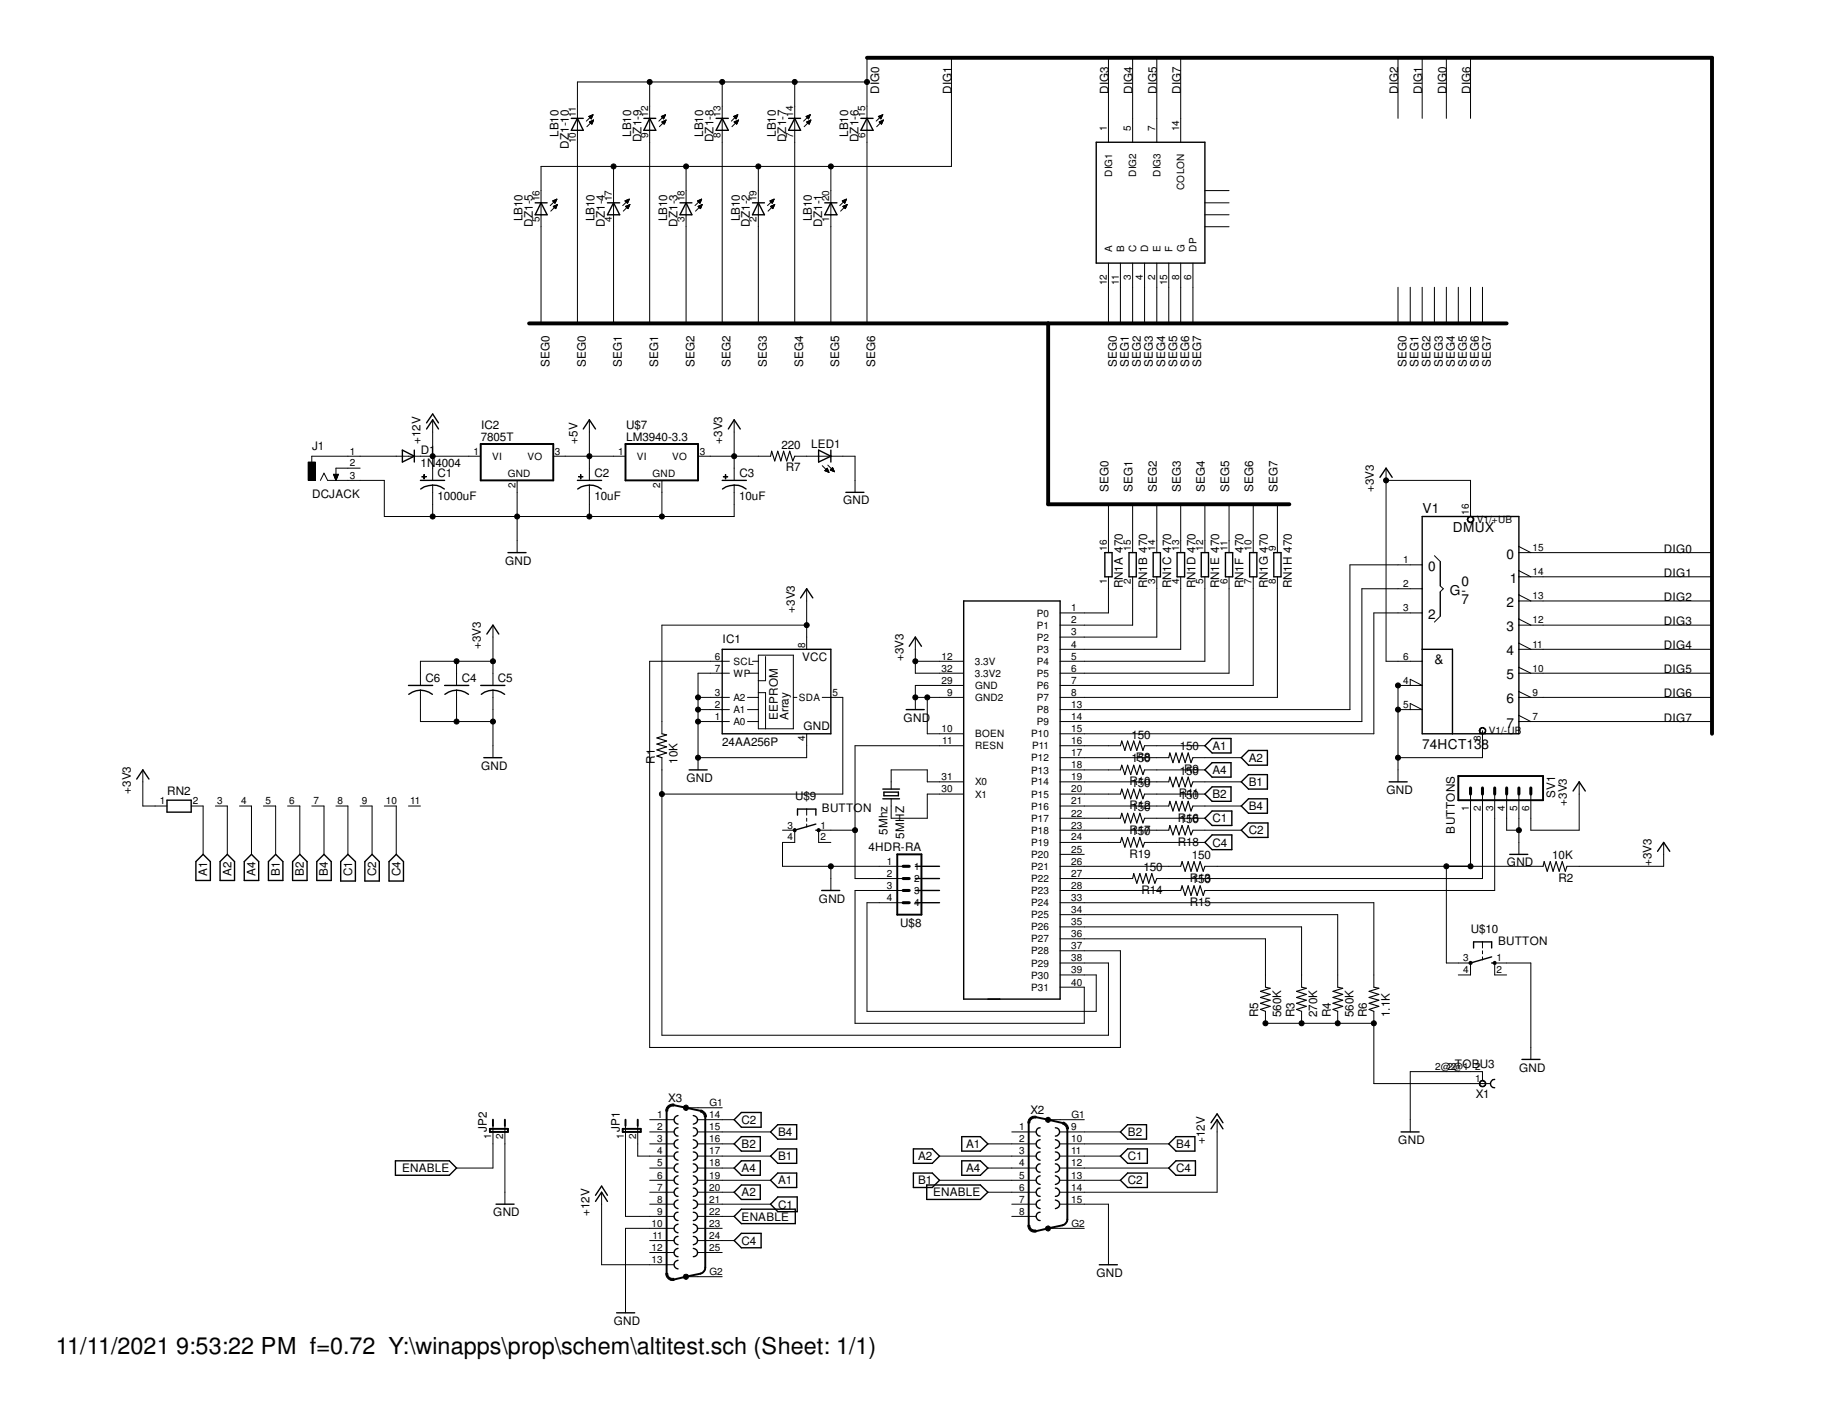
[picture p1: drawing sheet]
<svg xmlns="http://www.w3.org/2000/svg" width="279mm" height="216mm" viewBox="0 0 279 216" stroke-linecap="round" stroke-linejoin="round" font-family="sans-serif">
<defs><g id="words">
<text font-size="3.6" x="8.5" y="206.4">11/11/2021 9:53:22 PM f=0.72 Y:\winapps\prop\schem\altitest.sch (Sheet: 1/1)</text>
<g font-size="2.1">
<text x="216.7" y="78.2">V1</text>
<text x="221.3" y="81">DMUX</text>
<text x="217.6" y="87">0</text>
<text x="222.6" y="89.3">0</text>
<text x="229.5" y="85.1">0</text>
<text x="230" y="88.8">1</text>
<text x="217.6" y="94.3">2</text>
<text x="220.9" y="90.6">G-</text>
<text x="222.6" y="92">7</text>
<text x="229.5" y="92.5">2</text>
<text x="218.5" y="101.2">&amp;</text>
<text x="229.5" y="96.1">3</text>
<text x="229.5" y="99.8">4</text>
<text x="229.5" y="103.5">5</text>
<text x="229.5" y="107.2">6</text>
<text x="229.5" y="110.9">7</text>
<text x="216.7" y="114.1">74HCT138</text>
</g>
<g font-size="1.8">
<text x="133.9" y="14.3" transform="rotate(-90 133.9 14.3)">DIG0</text>
<text x="144.9" y="14.3" transform="rotate(-90 144.9 14.3)">DIG1</text>
<text x="168.9" y="14.3" transform="rotate(-90 168.9 14.3)">DIG3</text>
<text x="172.6" y="14.3" transform="rotate(-90 172.6 14.3)">DIG4</text>
<text x="176.2" y="14.3" transform="rotate(-90 176.2 14.3)">DIG5</text>
<text x="179.9" y="14.3" transform="rotate(-90 179.9 14.3)">DIG7</text>
<text x="213" y="14.3" transform="rotate(-90 213 14.3)">DIG2</text>
<text x="216.7" y="14.3" transform="rotate(-90 216.7 14.3)">DIG1</text>
<text x="220.3" y="14.3" transform="rotate(-90 220.3 14.3)">DIG0</text>
<text x="224" y="14.3" transform="rotate(-90 224 14.3)">DIG6</text>
<text x="85.1" y="20.9" transform="rotate(-90 85.1 20.9)">LB10</text>
<text x="86.7" y="22.6" transform="rotate(-90 86.7 22.6)">DZ1-10</text>
<text x="96.1" y="20.9" transform="rotate(-90 96.1 20.9)">LB10</text>
<text x="97.7" y="21.7" transform="rotate(-90 97.7 21.7)">DZ1-9</text>
<text x="107.1" y="20.9" transform="rotate(-90 107.1 20.9)">LB10</text>
<text x="108.7" y="21.7" transform="rotate(-90 108.7 21.7)">DZ1-8</text>
<text x="118.2" y="20.9" transform="rotate(-90 118.2 20.9)">LB10</text>
<text x="119.8" y="21.7" transform="rotate(-90 119.8 21.7)">DZ1-7</text>
<text x="129.2" y="20.9" transform="rotate(-90 129.2 20.9)">LB10</text>
<text x="130.8" y="21.7" transform="rotate(-90 130.8 21.7)">DZ1-6</text>
<text x="79.6" y="33.7" transform="rotate(-90 79.6 33.7)">LB10</text>
<text x="81.2" y="34.5" transform="rotate(-90 81.2 34.5)">DZ1-5</text>
<text x="90.6" y="33.7" transform="rotate(-90 90.6 33.7)">LB10</text>
<text x="92.2" y="34.5" transform="rotate(-90 92.2 34.5)">DZ1-4</text>
<text x="101.6" y="33.7" transform="rotate(-90 101.6 33.7)">LB10</text>
<text x="103.2" y="34.5" transform="rotate(-90 103.2 34.5)">DZ1-3</text>
<text x="112.7" y="33.7" transform="rotate(-90 112.7 33.7)">LB10</text>
<text x="114.2" y="34.5" transform="rotate(-90 114.2 34.5)">DZ1-2</text>
<text x="123.7" y="33.7" transform="rotate(-90 123.7 33.7)">LB10</text>
<text x="125.3" y="34.5" transform="rotate(-90 125.3 34.5)">DZ1-1</text>
<text x="83.7" y="55.9" transform="rotate(-90 83.7 55.9)">SEG0</text>
<text x="89.2" y="55.9" transform="rotate(-90 89.2 55.9)">SEG0</text>
<text x="94.7" y="55.9" transform="rotate(-90 94.7 55.9)">SEG1</text>
<text x="100.2" y="55.9" transform="rotate(-90 100.2 55.9)">SEG1</text>
<text x="105.8" y="55.9" transform="rotate(-90 105.8 55.9)">SEG2</text>
<text x="111.3" y="55.9" transform="rotate(-90 111.3 55.9)">SEG2</text>
<text x="116.8" y="55.9" transform="rotate(-90 116.8 55.9)">SEG3</text>
<text x="122.3" y="55.9" transform="rotate(-90 122.3 55.9)">SEG4</text>
<text x="127.8" y="55.9" transform="rotate(-90 127.8 55.9)">SEG5</text>
<text x="133.3" y="55.9" transform="rotate(-90 133.3 55.9)">SEG6</text>
<text x="170.1" y="55.9" transform="rotate(-90 170.1 55.9)">SEG0</text>
<text x="172" y="55.9" transform="rotate(-90 172 55.9)">SEG1</text>
<text x="173.8" y="55.9" transform="rotate(-90 173.8 55.9)">SEG2</text>
<text x="175.6" y="55.9" transform="rotate(-90 175.6 55.9)">SEG3</text>
<text x="177.5" y="55.9" transform="rotate(-90 177.5 55.9)">SEG4</text>
<text x="179.3" y="55.9" transform="rotate(-90 179.3 55.9)">SEG5</text>
<text x="181.2" y="55.9" transform="rotate(-90 181.2 55.9)">SEG6</text>
<text x="183" y="55.9" transform="rotate(-90 183 55.9)">SEG7</text>
<text x="214.2" y="55.9" transform="rotate(-90 214.2 55.9)">SEG0</text>
<text x="216.1" y="55.9" transform="rotate(-90 216.1 55.9)">SEG1</text>
<text x="217.9" y="55.9" transform="rotate(-90 217.9 55.9)">SEG2</text>
<text x="219.8" y="55.9" transform="rotate(-90 219.8 55.9)">SEG3</text>
<text x="221.6" y="55.9" transform="rotate(-90 221.6 55.9)">SEG4</text>
<text x="223.5" y="55.9" transform="rotate(-90 223.5 55.9)">SEG5</text>
<text x="225.3" y="55.9" transform="rotate(-90 225.3 55.9)">SEG6</text>
<text x="227.1" y="55.9" transform="rotate(-90 227.1 55.9)">SEG7</text>
<text x="73.3" y="65.4">IC2</text>
<text x="95.4" y="65.4">U$7</text>
<text x="47.5" y="68.6">J1</text>
<text x="64.1" y="67.6" transform="rotate(-90 64.1 67.6)">+12V</text>
<text x="64.1" y="71.2">1N4004</text>
<text x="64.1" y="69.1">D1</text>
<text x="73.2" y="67.2">7805T</text>
<text x="88" y="67.6" transform="rotate(-90 88 67.6)">+5V</text>
<text x="95.4" y="67.2">LM3940-3.3</text>
<text x="110" y="67.6" transform="rotate(-90 110 67.6)">+3V3</text>
<text x="119" y="68.4">220</text>
<text x="119.7" y="71.8">R7</text>
<text x="123.6" y="68.2">LED1</text>
<text x="47.5" y="75.9">DCJACK</text>
<text x="66.6" y="76.2">1000uF</text>
<text x="66.7" y="72.7">C1</text>
<text x="90.6" y="76.2">10uF</text>
<text x="90.6" y="72.7">C2</text>
<text x="112.6" y="76.2">10uF</text>
<text x="112.6" y="72.7">C3</text>
<text x="128.4" y="76.8">GND</text>
<text x="168.9" y="75" transform="rotate(-90 168.9 75)">SEG0</text>
<text x="172.6" y="75" transform="rotate(-90 172.6 75)">SEG1</text>
<text x="176.2" y="75" transform="rotate(-90 176.2 75)">SEG2</text>
<text x="179.9" y="75" transform="rotate(-90 179.9 75)">SEG3</text>
<text x="183.6" y="75" transform="rotate(-90 183.6 75)">SEG4</text>
<text x="187.2" y="75" transform="rotate(-90 187.2 75)">SEG5</text>
<text x="190.9" y="75" transform="rotate(-90 190.9 75)">SEG6</text>
<text x="194.6" y="75" transform="rotate(-90 194.6 75)">SEG7</text>
<text x="209.3" y="75" transform="rotate(-90 209.3 75)">+3V3</text>
<text x="77" y="86.1">GND</text>
<text x="171.1" y="89.7" transform="rotate(-90 171.1 89.7)">RN1A 470</text>
<text x="174.8" y="89.7" transform="rotate(-90 174.8 89.7)">RN1B 470</text>
<text x="178.4" y="89.7" transform="rotate(-90 178.4 89.7)">RN1C 470</text>
<text x="182.1" y="89.7" transform="rotate(-90 182.1 89.7)">RN1D 470</text>
<text x="185.8" y="89.7" transform="rotate(-90 185.8 89.7)">RN1E 470</text>
<text x="189.4" y="89.7" transform="rotate(-90 189.4 89.7)">RN1F 470</text>
<text x="193.1" y="89.7" transform="rotate(-90 193.1 89.7)">RN1G 470</text>
<text x="196.8" y="89.7" transform="rotate(-90 196.8 89.7)">RN1H 470</text>
<text x="253.5" y="84.2">DIG0</text>
<text x="253.5" y="87.9">DIG1</text>
<text x="121.1" y="93.4" transform="rotate(-90 121.1 93.4)">+3V3</text>
<text x="253.5" y="91.6">DIG2</text>
<text x="253.5" y="95.2">DIG3</text>
<text x="73.2" y="98.9" transform="rotate(-90 73.2 98.9)">+3V3</text>
<text x="110.1" y="98">IC1</text>
<text x="122.2" y="100.8">VCC</text>
<text x="137.6" y="100.8" transform="rotate(-90 137.6 100.8)">+3V3</text>
<text x="253.5" y="98.9">DIG4</text>
<text x="64.8" y="104">C6</text>
<text x="70.4" y="104">C4</text>
<text x="75.9" y="104">C5</text>
<text x="253.5" y="102.6">DIG5</text>
<text x="253.5" y="106.3">DIG6</text>
<text x="110" y="113.6">24AA256P</text>
<text x="118.5" y="109.7" transform="rotate(-90 118.5 109.7)">EEPROM</text>
<text x="120.1" y="109.7" transform="rotate(-90 120.1 109.7)">Array</text>
<text x="122.4" y="111.3">GND</text>
<text x="137.7" y="109.9">GND</text>
<text x="172.4" y="112.5">150</text>
<text x="253.5" y="109.9">DIG7</text>
<text x="73.3" y="117.3">GND</text>
<text x="99.7" y="116.3" transform="rotate(-90 99.7 116.3)">R1</text>
<text x="103.2" y="116.4" transform="rotate(-90 103.2 116.4)">10K</text>
<text x="104.6" y="119.1">GND</text>
<text x="172.1" y="119.7">R10</text>
<text x="172.4" y="116.2">150</text>
<text x="172.4" y="119.8">150</text>
<text x="173.1" y="116">R8</text>
<text x="179.7" y="114.3">150</text>
<text x="179.7" y="118">150</text>
<text x="180.4" y="117.8">R9</text>
<text x="184.7" y="114.3">A1</text>
<text x="184.7" y="117.9">A4</text>
<text x="190.2" y="116.1">A2</text>
<text x="190.2" y="119.8">B1</text>
<text x="19.9" y="121" transform="rotate(-90 19.9 121)">+3V3</text>
<text x="25.5" y="121.2">RN2</text>
<text x="121.1" y="121.9">U$9</text>
<text x="125.2" y="123.7">BUTTON</text>
<text x="172.1" y="123.3">R12</text>
<text x="172.4" y="123.5">150</text>
<text x="179.5" y="125.2">R16</text>
<text x="179.6" y="121.5">R11</text>
<text x="179.7" y="121.7">150</text>
<text x="179.7" y="125.4">150</text>
<text x="184.7" y="121.6">B2</text>
<text x="184.7" y="125.3">C1</text>
<text x="190.2" y="123.4">B4</text>
<text x="211.2" y="121">GND</text>
<text x="236.9" y="121.6" transform="rotate(-90 236.9 121.6)">SV1</text>
<text x="238.7" y="122.8" transform="rotate(-90 238.7 122.8)">+3V3</text>
<text x="132.3" y="129.6">4HDR-RA</text>
<text x="135.2" y="127.2" transform="rotate(-90 135.2 127.2)">5Mhz</text>
<text x="137.8" y="127.8" transform="rotate(-90 137.8 127.8)">5MHZ</text>
<text x="172.1" y="127">R17</text>
<text x="172.1" y="130.7">R19</text>
<text x="172.4" y="127.2">150</text>
<text x="179.5" y="128.9">R18</text>
<text x="181.6" y="130.9">150</text>
<text x="184.7" y="129">C4</text>
<text x="190.2" y="127.1">C2</text>
<text x="221.6" y="127" transform="rotate(-90 221.6 127)">BUTTONS</text>
<text x="229.6" y="132">GND</text>
<text x="236.5" y="130.9">10K</text>
<text x="251.6" y="132" transform="rotate(-90 251.6 132)">+3V3</text>
<text x="31.6" y="133.4" transform="rotate(-90 31.6 133.4)">A1</text>
<text x="35.3" y="133.4" transform="rotate(-90 35.3 133.4)">A2</text>
<text x="38.9" y="133.4" transform="rotate(-90 38.9 133.4)">A4</text>
<text x="42.6" y="133.4" transform="rotate(-90 42.6 133.4)">B1</text>
<text x="46.3" y="133.4" transform="rotate(-90 46.3 133.4)">B2</text>
<text x="50" y="133.4" transform="rotate(-90 50 133.4)">B4</text>
<text x="53.6" y="133.5" transform="rotate(-90 53.6 133.5)">C1</text>
<text x="57.3" y="133.5" transform="rotate(-90 57.3 133.5)">C2</text>
<text x="61" y="133.5" transform="rotate(-90 61 133.5)">C4</text>
<text x="124.8" y="137.5">GND</text>
<text x="173.9" y="136.2">R14</text>
<text x="174.2" y="132.7">150</text>
<text x="181.3" y="134.4">R13</text>
<text x="181.6" y="134.6">150</text>
<text x="237.4" y="134.4">R2</text>
<text x="137.2" y="141.2">U$8</text>
<text x="181.3" y="138">R15</text>
<text x="224.1" y="142.1">U$10</text>
<text x="228.2" y="144">BUTTON</text>
<text x="191.7" y="154.9" transform="rotate(-90 191.7 154.9)">R5</text>
<text x="195.2" y="155" transform="rotate(-90 195.2 155)">560K</text>
<text x="197.2" y="154.9" transform="rotate(-90 197.2 154.9)">R3</text>
<text x="200.7" y="155" transform="rotate(-90 200.7 155)">270K</text>
<text x="202.7" y="154.9" transform="rotate(-90 202.7 154.9)">R4</text>
<text x="206.2" y="155" transform="rotate(-90 206.2 155)">560K</text>
<text x="208.2" y="154.9" transform="rotate(-90 208.2 154.9)">R6</text>
<text x="211.7" y="155" transform="rotate(-90 211.7 155)">1.1K</text>
<text x="101.8" y="167.9">X3</text>
<text x="221.7" y="162.7">TOBU3</text>
<text x="224.8" y="167.3">X1</text>
<text x="231.4" y="163.3">GND</text>
<text x="74.2" y="172.4" transform="rotate(-90 74.2 172.4)">JP2</text>
<text x="94.4" y="172.4" transform="rotate(-90 94.4 172.4)">JP1</text>
<text x="113" y="171.3">C2</text>
<text x="118.5" y="173.1">B4</text>
<text x="157" y="169.7">X2</text>
<text x="171.8" y="173.1">B2</text>
<text x="61.3" y="178.6">ENABLE</text>
<text x="113" y="178.6">A4</text>
<text x="113" y="175">B2</text>
<text x="118.5" y="176.8">B1</text>
<text x="139.9" y="176.8">A2</text>
<text x="147.2" y="174.9">A1</text>
<text x="147.2" y="178.6">A4</text>
<text x="171.8" y="176.8">C1</text>
<text x="179.2" y="175">B4</text>
<text x="179.2" y="178.6">C4</text>
<text x="183.6" y="174.3" transform="rotate(-90 183.6 174.3)">+12V</text>
<text x="213" y="174.3">GND</text>
<text x="75.1" y="185.3">GND</text>
<text x="89.8" y="185.3" transform="rotate(-90 89.8 185.3)">+12V</text>
<text x="113" y="182.3">A2</text>
<text x="113" y="186">ENABLE</text>
<text x="118.5" y="180.5">A1</text>
<text x="118.5" y="184.1">C1</text>
<text x="139.9" y="180.4">B1</text>
<text x="142.2" y="182.3">ENABLE</text>
<text x="171.8" y="180.5">C2</text>
<text x="113" y="189.7">C4</text>
<text x="167" y="194.5">GND</text>
<text x="93.5" y="201.9">GND</text>
</g>
<g font-size="1.5">
<text x="87.7" y="17.8" transform="rotate(-90 87.7 17.8)">11</text>
<text x="98.7" y="17.8" transform="rotate(-90 98.7 17.8)">12</text>
<text x="109.8" y="17.8" transform="rotate(-90 109.8 17.8)">13</text>
<text x="120.8" y="17.8" transform="rotate(-90 120.8 17.8)">14</text>
<text x="131.8" y="17.8" transform="rotate(-90 131.8 17.8)">15</text>
<text x="87.7" y="21.8" transform="rotate(-90 87.7 21.8)">10</text>
<text x="98.7" y="21" transform="rotate(-90 98.7 21)">9</text>
<text x="109.8" y="21" transform="rotate(-90 109.8 21)">8</text>
<text x="120.8" y="21" transform="rotate(-90 120.8 21)">7</text>
<text x="131.8" y="21" transform="rotate(-90 131.8 21)">6</text>
<text x="168.6" y="20" transform="rotate(-90 168.6 20)">1</text>
<text x="172.3" y="20" transform="rotate(-90 172.3 20)">5</text>
<text x="176" y="20" transform="rotate(-90 176 20)">7</text>
<text x="179.6" y="20" transform="rotate(-90 179.6 20)">14</text>
<text x="169.4" y="27" transform="rotate(-90 169.4 27)">DIG1</text>
<text x="173.1" y="27" transform="rotate(-90 173.1 27)">DIG2</text>
<text x="176.8" y="27" transform="rotate(-90 176.8 27)">DIG3</text>
<text x="180.4" y="29" transform="rotate(-90 180.4 29)">COLON</text>
<text x="82.2" y="33.8" transform="rotate(-90 82.2 33.8)">5</text>
<text x="82.2" y="30.6" transform="rotate(-90 82.2 30.6)">16</text>
<text x="93.2" y="33.8" transform="rotate(-90 93.2 33.8)">4</text>
<text x="93.2" y="30.6" transform="rotate(-90 93.2 30.6)">17</text>
<text x="104.3" y="33.8" transform="rotate(-90 104.3 33.8)">3</text>
<text x="104.3" y="30.6" transform="rotate(-90 104.3 30.6)">18</text>
<text x="115.3" y="33.8" transform="rotate(-90 115.3 33.8)">2</text>
<text x="115.3" y="30.6" transform="rotate(-90 115.3 30.6)">19</text>
<text x="126.3" y="33.8" transform="rotate(-90 126.3 33.8)">1</text>
<text x="126.3" y="30.6" transform="rotate(-90 126.3 30.6)">20</text>
<text x="169.4" y="38.4" transform="rotate(-90 169.4 38.4)">A</text>
<text x="171.2" y="38.4" transform="rotate(-90 171.2 38.4)">B</text>
<text x="173.1" y="38.4" transform="rotate(-90 173.1 38.4)">C</text>
<text x="174.9" y="38.4" transform="rotate(-90 174.9 38.4)">D</text>
<text x="176.8" y="38.4" transform="rotate(-90 176.8 38.4)">E</text>
<text x="178.6" y="38.4" transform="rotate(-90 178.6 38.4)">F</text>
<text x="180.5" y="38.4" transform="rotate(-90 180.5 38.4)">G</text>
<text x="182.3" y="38.4" transform="rotate(-90 182.3 38.4)">DP</text>
<text x="168.6" y="43.5" transform="rotate(-90 168.6 43.5)">12</text>
<text x="170.4" y="43.3" transform="rotate(-90 170.4 43.3)">11</text>
<text x="172.3" y="42.6" transform="rotate(-90 172.3 42.6)">3</text>
<text x="174.1" y="42.6" transform="rotate(-90 174.1 42.6)">4</text>
<text x="176" y="42.6" transform="rotate(-90 176 42.6)">2</text>
<text x="177.8" y="43.5" transform="rotate(-90 177.8 43.5)">15</text>
<text x="179.6" y="42.6" transform="rotate(-90 179.6 42.6)">8</text>
<text x="181.5" y="42.6" transform="rotate(-90 181.5 42.6)">6</text>
<text x="53.3" y="69.3">1</text>
<text x="53.3" y="71.1">2</text>
<text x="72.1" y="69.3">1</text>
<text x="75" y="70.1">VI</text>
<text x="80.3" y="70.1">VO</text>
<text x="84.5" y="69.3">3</text>
<text x="94.2" y="69.3">1</text>
<text x="97" y="70.1">VI</text>
<text x="102.4" y="70.1">VO</text>
<text x="106.6" y="69.3">3</text>
<text x="53.3" y="72.9">3</text>
<text x="77.3" y="72.6">GND</text>
<text x="78.5" y="74.3" transform="rotate(-90 78.5 74.3)">2</text>
<text x="99.4" y="72.6">GND</text>
<text x="100.6" y="74.3" transform="rotate(-90 100.6 74.3)">2</text>
<text x="168.6" y="83.9" transform="rotate(-90 168.6 83.9)">16</text>
<text x="172.3" y="83.9" transform="rotate(-90 172.3 83.9)">15</text>
<text x="176" y="83.9" transform="rotate(-90 176 83.9)">14</text>
<text x="179.6" y="83.9" transform="rotate(-90 179.6 83.9)">13</text>
<text x="183.3" y="83.9" transform="rotate(-90 183.3 83.9)">12</text>
<text x="187" y="83.9" transform="rotate(-90 187 83.9)">11</text>
<text x="190.7" y="83.9" transform="rotate(-90 190.7 83.9)">10</text>
<text x="194.4" y="83.9" transform="rotate(-90 194.4 83.9)">9</text>
<text x="223.8" y="78.4" transform="rotate(-90 223.8 78.4)">16</text>
<text x="225" y="79.6">V1/+UB</text>
<text x="233.5" y="83.9">15</text>
<text x="168.6" y="89" transform="rotate(-90 168.6 89)">1</text>
<text x="172.3" y="89" transform="rotate(-90 172.3 89)">2</text>
<text x="176" y="89" transform="rotate(-90 176 89)">3</text>
<text x="179.6" y="89" transform="rotate(-90 179.6 89)">4</text>
<text x="183.3" y="89" transform="rotate(-90 183.3 89)">5</text>
<text x="187" y="89" transform="rotate(-90 187 89)">6</text>
<text x="190.7" y="89" transform="rotate(-90 190.7 89)">7</text>
<text x="194.4" y="89" transform="rotate(-90 194.4 89)">8</text>
<text x="213.7" y="89.5">2</text>
<text x="213.7" y="85.8">1</text>
<text x="233.5" y="87.6">14</text>
<text x="157.9" y="93.9">P0</text>
<text x="157.9" y="95.8">P1</text>
<text x="163.2" y="93.1">1</text>
<text x="163.2" y="95">2</text>
<text x="213.7" y="93.1">3</text>
<text x="233.5" y="95">12</text>
<text x="233.5" y="91.3">13</text>
<text x="108.9" y="100.5">6</text>
<text x="111.8" y="101.3">SCL</text>
<text x="122.6" y="98.7" transform="rotate(-90 122.6 98.7)">8</text>
<text x="143.4" y="100.5">12</text>
<text x="148.5" y="101.3">3.3V</text>
<text x="157.9" y="97.6">P2</text>
<text x="157.9" y="99.5">P3</text>
<text x="157.9" y="101.3">P4</text>
<text x="163.2" y="96.8">3</text>
<text x="163.2" y="98.7">4</text>
<text x="163.2" y="100.5">5</text>
<text x="213.7" y="100.5">6</text>
<text x="233.5" y="98.7">11</text>
<text x="108.9" y="107.9">2</text>
<text x="108.9" y="106">3</text>
<text x="108.9" y="102.3">7</text>
<text x="111.8" y="106.8">A2</text>
<text x="111.8" y="103.2">WP</text>
<text x="121.7" y="106.8">SDA</text>
<text x="126.8" y="106">5</text>
<text x="143.4" y="104.2">29</text>
<text x="143.4" y="102.3">32</text>
<text x="144.3" y="106">9</text>
<text x="148.5" y="103.2">3.3V2</text>
<text x="148.5" y="105">GND</text>
<text x="148.5" y="106.8">GND2</text>
<text x="157.9" y="103.1">P5</text>
<text x="157.9" y="105">P6</text>
<text x="157.9" y="106.8">P7</text>
<text x="163.2" y="102.3">6</text>
<text x="163.2" y="104.2">7</text>
<text x="163.2" y="106">8</text>
<text x="163.2" y="107.9">13</text>
<text x="213.7" y="104.2">4</text>
<text x="213.7" y="107.9">5</text>
<text x="233.5" y="106">9</text>
<text x="233.5" y="102.3">10</text>
<text x="108.9" y="109.7">1</text>
<text x="111.8" y="110.5">A0</text>
<text x="111.8" y="108.7">A1</text>
<text x="122.6" y="112.9" transform="rotate(-90 122.6 112.9)">4</text>
<text x="143.4" y="111.5">10</text>
<text x="143.6" y="113.4">11</text>
<text x="148.5" y="112.4">BOEN</text>
<text x="157.1" y="112.4">P10</text>
<text x="157.9" y="108.7">P8</text>
<text x="157.9" y="110.5">P9</text>
<text x="163.2" y="109.7">14</text>
<text x="163.2" y="111.5">15</text>
<text x="163.2" y="113.4">16</text>
<text x="225.6" y="112.9" transform="rotate(-90 225.6 112.9)">8</text>
<text x="226.8" y="111.8">V1/-UB</text>
<text x="233.5" y="109.7">7</text>
<text x="143.4" y="118.9">31</text>
<text x="148.5" y="114.2">RESN</text>
<text x="148.5" y="119.7">X0</text>
<text x="157.1" y="116">P12</text>
<text x="157.1" y="117.9">P13</text>
<text x="157.1" y="119.7">P14</text>
<text x="157.2" y="114.2">P11</text>
<text x="163.2" y="115.2">17</text>
<text x="163.2" y="117.1">18</text>
<text x="163.2" y="118.9">19</text>
<text x="24.3" y="122.6">1</text>
<text x="29.4" y="122.6">2</text>
<text x="33.1" y="122.6">3</text>
<text x="36.7" y="122.6">4</text>
<text x="40.4" y="122.6">5</text>
<text x="44.1" y="122.6">6</text>
<text x="47.8" y="122.6">7</text>
<text x="51.4" y="122.6">8</text>
<text x="55.1" y="122.6">9</text>
<text x="58.8" y="122.6">10</text>
<text x="62.5" y="122.6">11</text>
<text x="143.4" y="120.7">30</text>
<text x="148.5" y="121.5">X1</text>
<text x="157.1" y="121.5">P15</text>
<text x="157.1" y="123.4">P16</text>
<text x="157.1" y="125.2">P17</text>
<text x="163.2" y="120.7">20</text>
<text x="163.2" y="122.6">21</text>
<text x="163.2" y="124.4">22</text>
<text x="223.8" y="123.5" transform="rotate(-90 223.8 123.5)">1</text>
<text x="225.6" y="123.5" transform="rotate(-90 225.6 123.5)">2</text>
<text x="227.5" y="123.5" transform="rotate(-90 227.5 123.5)">3</text>
<text x="229.3" y="123.5" transform="rotate(-90 229.3 123.5)">4</text>
<text x="231.1" y="123.5" transform="rotate(-90 231.1 123.5)">5</text>
<text x="233" y="123.5" transform="rotate(-90 233 123.5)">6</text>
<text x="120" y="126.2">3</text>
<text x="120" y="128.1">4</text>
<text x="125" y="126.2">1</text>
<text x="125" y="128.1">2</text>
<text x="135.1" y="131.7">1</text>
<text x="157.1" y="127">P18</text>
<text x="157.1" y="128.9">P19</text>
<text x="157.1" y="130.7">P20</text>
<text x="163.2" y="126.2">23</text>
<text x="163.2" y="128.1">24</text>
<text x="163.2" y="129.9">25</text>
<text x="163.2" y="131.7">26</text>
<text x="135.1" y="133.6">2</text>
<text x="135.1" y="135.4">3</text>
<text x="135.1" y="137.3">4</text>
<text x="139.3" y="132.5">1</text>
<text x="139.3" y="134.4">2</text>
<text x="139.3" y="136.2">3</text>
<text x="157.1" y="132.5">P21</text>
<text x="157.1" y="134.4">P22</text>
<text x="157.1" y="136.2">P23</text>
<text x="163.2" y="133.6">27</text>
<text x="163.2" y="135.4">28</text>
<text x="163.2" y="137.3">33</text>
<text x="139.3" y="138.1">4</text>
<text x="157.1" y="138.1">P24</text>
<text x="157.1" y="139.9">P25</text>
<text x="157.1" y="141.8">P26</text>
<text x="157.1" y="143.6">P27</text>
<text x="163.2" y="139.1">34</text>
<text x="163.2" y="140.9">35</text>
<text x="163.2" y="142.8">36</text>
<text x="157.1" y="145.4">P28</text>
<text x="157.1" y="147.3">P29</text>
<text x="157.1" y="149.1">P30</text>
<text x="163.2" y="144.6">37</text>
<text x="163.2" y="146.5">38</text>
<text x="163.2" y="148.3">39</text>
<text x="222.9" y="146.5">3</text>
<text x="222.9" y="148.3">4</text>
<text x="228" y="146.5">1</text>
<text x="228" y="148.3">2</text>
<text x="157.1" y="151">P31</text>
<text x="163.2" y="150.2">40</text>
<text x="218.7" y="163">2@2</text>
<text x="220.5" y="163">2@1</text>
<text x="224.7" y="164.8">1</text>
<text x="224.7" y="163">2</text>
<text x="74.8" y="173.6" transform="rotate(-90 74.8 173.6)">1</text>
<text x="76.7" y="173.6" transform="rotate(-90 76.7 173.6)">2</text>
<text x="95" y="173.6" transform="rotate(-90 95 173.6)">1</text>
<text x="96.9" y="173.6" transform="rotate(-90 96.9 173.6)">2</text>
<text x="100.1" y="170.3">1</text>
<text x="100.1" y="172.2">2</text>
<text x="108" y="170.3">14</text>
<text x="108" y="172.2">15</text>
<text x="108.1" y="168.5">G1</text>
<text x="155.3" y="172.2">1</text>
<text x="163.2" y="172.2">9</text>
<text x="163.2" y="170.3">G1</text>
<text x="100.1" y="174">3</text>
<text x="100.1" y="175.9">4</text>
<text x="100.1" y="177.7">5</text>
<text x="100.1" y="179.6">6</text>
<text x="108" y="174">16</text>
<text x="108" y="175.9">17</text>
<text x="108" y="177.7">18</text>
<text x="108" y="179.6">19</text>
<text x="155.3" y="174">2</text>
<text x="155.3" y="175.9">3</text>
<text x="155.3" y="177.7">4</text>
<text x="155.3" y="179.6">5</text>
<text x="163.2" y="174">10</text>
<text x="163.2" y="175.9">11</text>
<text x="163.2" y="177.7">12</text>
<text x="163.2" y="179.6">13</text>
<text x="100.1" y="181.4">7</text>
<text x="100.1" y="183.2">8</text>
<text x="100.1" y="185.1">9</text>
<text x="108" y="181.4">20</text>
<text x="108" y="183.2">21</text>
<text x="108" y="185.1">22</text>
<text x="155.3" y="181.4">6</text>
<text x="155.3" y="183.2">7</text>
<text x="155.3" y="185.1">8</text>
<text x="163.2" y="181.4">14</text>
<text x="163.2" y="183.2">15</text>
<text x="99.3" y="186.9">10</text>
<text x="99.3" y="190.6">12</text>
<text x="99.4" y="188.8">11</text>
<text x="108" y="188.8">24</text>
<text x="108" y="186.9">23</text>
<text x="108" y="190.6">25</text>
<text x="163.2" y="186.9">G2</text>
<text x="99.3" y="192.4">13</text>
<text x="108.1" y="194.3">G2</text>
</g>
</g></defs>
<g fill="none" stroke="#000" stroke-width=".21">
<path d="M87 18h1.9M88 18l.9 1.9h-1.9zM98.1 18h1.8M99 18l.9 1.9h-1.8zM109.1 18h1.9M110 18l1 1.9h-1.9zM120.1 18h1.9M121.1 18l.9 1.9h-1.9zM131.1 18h1.9M132.1 18l.9 1.9h-1.9zM81.5 30.9h1.9M82.4 30.9l1 1.8h-1.9z"/>
<path d="M92.5 30.9h1.9M93.5 30.9l.9 1.8h-1.9zM103.6 30.9h1.8M104.5 30.9l.9 1.8h-1.8zM114.6 30.9h1.9M115.5 30.9l1 1.8h-1.9zM125.6 30.9h1.9M126.6 30.9l.9 1.8h-1.9zM167 21.7h16.6v18.4h-16.6zM61.3 68.6l1.8 .9-1.8 .9zM63.1 68.6v1.8M64.1 73.2h3.6"/>
<path d="M64.1 74.5a3 3 0 0 1 3.6 0M65 65.4l.9-1.4 .9 1.4M65 64.4l.9-1.3 .9 1.3M88 73.2h3.7M88 74.5a3 3 0 0 1 3.6 0M88.9 65.4l.9-1.4 .9 1.4M110 73.2h3.7M110.1 74.5a3 3 0 0 1 3.6 0M111 65.4l.8-1.4 1 1.4M124.7 68.6l1.9 .9-1.9 .9zM126.6 68.6v1.8M128.9 75h2.7"/>
<path d="M210.2 72.7l1-1.4 .9 1.4M216.7 78.7h14.7v33.1h-14.7zM74.2 96.6l.9-1.4 .9 1.4M77.4 84.2h2.7M110 98.9h16.6v12.9h-16.6zM122 91.1l.9-1.4 .9 1.4M138.5 98.5l.9-1.4 1 1.4M146.8 91.6h14.7v60.6h-14.7zM168.3 84.2h1.1v3.7h-1.1zM172 84.2h1.1v3.7h-1.1zM175.7 84.2h1.1v3.7h-1.1zM179.3 84.2h1.2v3.7h-1.2z"/>
<path d="M183 84.2h1.1v3.7h-1.1zM186.7 84.2h1.1v3.7h-1.1zM190.4 84.2h1.1v3.7h-1.1zM194.1 84.2h1.1v3.7h-1.1zM216.7 98.9h4.6v12.9M219.4 85.6v3.6M219.4 90.2v3.6M20.8 118.7l1-1.4 .9 1.4M62.2 104.4h3.7M62.3 105.8a2.87 2.87 0 0 1 3.6 0M67.7 104.4h3.7M67.8 105.8a2.87 2.87 0 0 1 3.6 0"/>
<path d="M73.2 104.4h3.7M73.3 105.8a2.81 2.81 0 0 1 3.6 0M73.7 115.4h2.8M105 117.3h2.7M138 108.1h2.8M183.6 113.6l1.1-1.1h2.8v2.2h-2.8zM183.6 117.3l1.1-1.1h2.8v2.2h-2.8zM189.1 119.1l1.1-1.1h2.9v2.2h-2.9zM189.1 115.4l1.1-1.1h2.9v2.3h-2.9zM211.6 119.1h2.8M25.4 121.9h3.7v1.8h-3.7zM30.9 130.2l1.1 1.1v2.9h-2.2v-2.9z"/>
<path d="M33.5 131.3l1.1-1.1 1.1 1.1v2.9h-2.2zM37.2 131.3l1.1-1.1 1.1 1.1v2.9h-2.2zM40.9 131.3l1.1-1.1 1.1 1.1v2.9h-2.2zM44.6 131.3l1.1-1.1 1.1 1.1v2.9h-2.2zM48.3 131.3l1.1-1.1 1.1 1.1v2.9h-2.2zM53 130.2l1.1 1.1v2.9h-2.2v-2.9zM55.6 131.3l1.1-1.1 1.1 1.1v2.9h-2.2zM59.3 131.3l1.1-1.1 1.1 1.1v2.9h-2.2zM121.5 124.2v-.9h2.8v.9M124.3 126.5h.4M124.3 125.6l-3.2 .9M125.2 135.7h2.7"/>
<path d="M134.5 120.2h2.5M134.5 121.7h2.5M134.7 120.7h2.2v.5h-2.2zM139.4 135.7h3.7M139.4 132h3.7M139.4 133.9h3.7M139.4 137.5h3.7M183.6 121l1.1-1.1h2.8v2.2h-2.8zM183.6 124.7l1.1-1.1h3v2.2h-3zM184.7 127.2h3v2.3h-3l-1.1-1.1zM189.1 122.8l1.1-1.1h2.9v2.2h-2.9zM190.2 125.4h3v2.2h-3l-1.1-1.1z"/>
<path d="M230 130.2h2.7M239.6 120.5l1-1.4 .9 1.4M252.5 129.7l.9-1.3 1 1.3M224.5 144.4v-.9h2.7v.9M227.2 146.7h.5M227.2 145.8l-3.2 .9M60.2 176.9h8.3l1.1 1.1-1.1 1.1h-8.3zM103.3 170a.66 .66 0 0 0-.6 .6 .66 .66 0 0 0 .6 .7M103.3 171.8a.64 .64 0 0 0-.6 .7 .64 .64 0 0 0 .6 .6M103.3 173.7a.66 .66 0 0 0-.6 .6 .66 .66 0 0 0 .6 .7M103.3 175.5a.64 .64 0 0 0-.6 .6 .64 .64 0 0 0 .6 .7M103.3 177.3a.64 .64 0 0 0-.6 .7 .64 .64 0 0 0 .6 .6"/>
<path d="M103.3 179.2a.66 .66 0 0 0-.6 .6 .66 .66 0 0 0 .6 .7M105.6 170a.66 .66 0 0 1 .7 .6 .66 .66 0 0 1-.7 .7M105.6 171.8a.64 .64 0 0 1 .7 .7 .64 .64 0 0 1-.7 .6M105.6 173.7a.66 .66 0 0 1 .7 .6 .66 .66 0 0 1-.7 .7M105.6 175.5a.64 .64 0 0 1 .7 .6 .64 .64 0 0 1-.7 .7M105.6 177.3a.64 .64 0 0 1 .7 .7 .64 .64 0 0 1-.7 .6M105.6 179.2a.66 .66 0 0 1 .7 .6 .66 .66 0 0 1-.7 .7M111.8 174.3l1.1-1.1h2.9v2.2h-2.9zM111.8 178l1.1-1.1h2.9v2.2h-2.9zM111.8 170.6l1.1-1.1h3.1v2.2h-3.1zM117.4 179.8l1.1-1.1h2.9v2.2h-2.9zM117.4 176.1l1.1-1.1h2.9v2.2h-2.9z"/>
<path d="M118.5 171.4h2.9v2.2h-2.9l-1.1-1.1zM139.1 178.7h2.9l1.1 1.1-1.1 1.1h-2.9zM139.1 175h2.9l1.1 1.1-1.1 1.1h-2.9zM146.5 173.2h2.9l1.1 1.1-1.1 1.1h-2.9zM146.5 176.9h2.9l1.1 1.1-1.1 1.1h-2.9zM158.5 171.8a.64 .64 0 0 0-.7 .7 .64 .64 0 0 0 .7 .6M158.5 173.7a.66 .66 0 0 0-.7 .6 .66 .66 0 0 0 .7 .7M158.5 175.5a.64 .64 0 0 0-.7 .6 .64 .64 0 0 0 .7 .7M158.5 177.3a.64 .64 0 0 0-.7 .7 .64 .64 0 0 0 .7 .6M158.5 179.2a.66 .66 0 0 0-.7 .6 .66 .66 0 0 0 .7 .7M160.8 171.8a.64 .64 0 0 1 .6 .7 .64 .64 0 0 1-.6 .6M160.8 173.7a.66 .66 0 0 1 .6 .6 .66 .66 0 0 1-.6 .7"/>
<path d="M160.8 175.5a.64 .64 0 0 1 .6 .6 .64 .64 0 0 1-.6 .7M160.8 177.3a.64 .64 0 0 1 .6 .7 .64 .64 0 0 1-.6 .6M160.8 179.2a.66 .66 0 0 1 .6 .6 .66 .66 0 0 1-.6 .7M170.7 176.1l1.1-1.1h3v2.2h-3zM170.7 172.5l1.1-1.1h2.9v2.2h-2.9zM171.8 178.7h3v2.2h-3l-1.1-1.1zM178.1 174.3l1.1-1.1h2.8v2.2h-2.8zM178.1 178l1.1-1.1h2.9v2.2h-2.9zM184.5 172l.9-1.4 .9 1.4M184.5 171.1l.9-1.4 .9 1.4M213.4 172.5h2.8M227.7 164.5a.64 .64 0 0 0-.6 .6 .64 .64 0 0 0 .6 .6"/>
<path d="M231.9 161.4h2.7M75.6 183.5h2.7M90.7 183l1-1.3 .8 1.3M90.7 182.1l1-1.4 .8 1.4M103.3 181a.64 .64 0 0 0-.6 .7 .64 .64 0 0 0 .6 .6M103.3 182.8a.66 .66 0 0 0-.6 .7 .66 .66 0 0 0 .6 .6M103.3 184.7a.64 .64 0 0 0-.6 .6 .64 .64 0 0 0 .6 .7M103.3 186.5a.66 .66 0 0 0-.6 .7 .66 .66 0 0 0 .6 .6M103.3 188.4a.64 .64 0 0 0-.6 .6 .64 .64 0 0 0 .6 .7M103.3 190.2a.64 .64 0 0 0-.6 .6 .64 .64 0 0 0 .6 .7M103.3 192a.66 .66 0 0 0-.6 .7 .66 .66 0 0 0 .6 .6M105.6 181a.64 .64 0 0 1 .7 .7 .64 .64 0 0 1-.7 .6"/>
<path d="M105.6 182.8a.66 .66 0 0 1 .7 .7 .66 .66 0 0 1-.7 .6M105.6 184.7a.64 .64 0 0 1 .7 .6 .64 .64 0 0 1-.7 .7M105.6 186.5a.66 .66 0 0 1 .7 .7 .66 .66 0 0 1-.7 .6M105.6 188.4a.64 .64 0 0 1 .7 .6 .64 .64 0 0 1-.7 .7M105.6 190.2a.64 .64 0 0 1 .7 .6 .64 .64 0 0 1-.7 .7M111.8 181.7l1.1-1.1h2.9v2.2h-2.9zM111.8 189l1.1-1.1h3.1v2.2h-3.1zM111.8 185.3l1.1-1.1h8.3v2.2h-8.3zM117.4 183.5l1.1-1.1h3v2.2h-3zM141.2 180.6h8.2l1.1 1.1-1.1 1.1h-8.2zM158.5 181a.64 .64 0 0 0-.7 .7 .64 .64 0 0 0 .7 .6M158.5 182.8a.66 .66 0 0 0-.7 .7 .66 .66 0 0 0 .7 .6"/>
<path d="M158.5 184.7a.64 .64 0 0 0-.7 .6 .64 .64 0 0 0 .7 .7M160.8 181a.64 .64 0 0 1 .6 .7 .64 .64 0 0 1-.6 .6M160.8 182.8a.66 .66 0 0 1 .6 .7 .66 .66 0 0 1-.6 .6M167.5 192.7h2.7M93.9 200h2.8"/>
</g>
<g fill="none" stroke="#000" stroke-width=".15">
<path d="M89.7 17.7h.5M89.7 17.8h.5M89.8 18.6h.5M89.8 17.9h.4M89.8 17.7h.5M89.9 17.9h.3M89.9 18.7h.4M89.9 18.5h.4M89.9 17.9h.2M90 18.8h.3M90 17.6h.3M90 18.8h.2"/>
<path d="M90 18h.1M90 18.5h.4M90 18.1h.1M90.1 18.8h.1M90.1 17.6h.2M90.1 18.9h.1M90.2 18.4h.2M90.2 17.5h.1M90.3 18.3h.1M90.3 17.5l-1 1M90.3 17.5l-.2 .6-.4-.4M90.3 17.5l-.6 .2"/>
<path d="M90.4 18.3l-1 1M90.4 18.3l-.2 .6-.4-.3M90.4 18.3l-.6 .3M99 12.5v36.8M100.8 17.7h.5M100.8 17.8h.4M100.8 18.6h.5M100.8 17.9h.4M100.9 18.6h.4M100.9 17.7h.4M100.9 18.7h.4M100.9 17.9h.3"/>
<path d="M101 18.5h.4M101 17.9h.2M101 18.8h.3M101 18h.1M101 17.6h.3M101 18.1h.1M101.1 18.8h.1M101.1 18.5h.3M101.1 17.6h.2M101.2 18.9h.1M101.2 18.4h.2M101.3 17.5h.1"/>
<path d="M101.3 18.3h.1M101.4 17.5l-1 1M101.4 17.5l-.3 .6-.3-.4M101.4 17.5l-.6 .2M101.5 18.3l-1 1M101.5 18.3l-.3 .6-.4-.3M101.5 18.3l-.7 .3M110 12.5v36.8M111.8 17.7h.5M111.8 18.6h.6M111.8 17.8h.5M111.9 17.9h.4"/>
<path d="M111.9 17.7h.4M111.9 18.6h.5M111.9 17.9h.3M112 18.7h.4M112 18.5h.4M112 17.9h.2M112 18.8h.3M112 17.6h.4M112.1 18h.1M112.1 18.8h.2M112.1 18.5h.3M112.1 18.1h.1"/>
<path d="M112.1 17.6h.3M112.2 18.9h.1M112.3 18.4h.1M112.3 17.5h.1M112.4 18.3h.1M112.4 17.5l-1 1M112.4 17.5l-.3 .6-.3-.4M112.4 17.5l-.6 .2M112.5 18.3l-1 1M112.5 18.3l-.3 .6-.4-.3M112.5 18.3l-.7 .3M121.1 12.5v36.8"/>
<path d="M122.8 17.7h.5M122.9 17.8h.4M122.9 18.6h.5M122.9 17.9h.4M122.9 17.7h.5M123 17.9h.3M123 18.7h.4M123 18.5h.4M123 17.9h.2M123.1 18.8h.3M123.1 18h.1M123.1 17.6h.3"/>
<path d="M123.1 18.8h.2M123.1 18.5h.4M123.1 18.1h.1M123.2 18.8h.1M123.2 17.6h.2M123.2 18.9h.1M123.3 18.4h.2M123.3 17.5h.1M123.4 18.3h.1M123.4 17.5l-1 1M123.4 17.5l-.2 .6-.4-.4M123.4 17.5l-.6 .2"/>
<path d="M123.5 18.3l-1 1M123.5 18.3l-.2 .6-.4-.3M123.5 18.3l-.6 .3M132.1 8.8v40.5M132.1 12.5h-44.1v36.8M133.8 17.7h.6M133.9 17.8h.4M133.9 18.6h.6M133.9 17.9h.4M133.9 17.7h.5M134 18.6h.4M134 17.9h.3"/>
<path d="M134 18.7h.4M134.1 18.5h.4M134.1 17.9h.2M134.1 18.8h.3M134.1 18h.1M134.1 17.6h.3M134.2 18.8h.2M134.2 18.1h.1M134.2 18.8h.1M134.2 18.5h.3M134.2 18.9h.1M134.2 17.6h.3"/>
<path d="M134.3 18.4h.2M134.4 17.5h.1M134.5 18.3h.1M134.5 17.5l-1 1M134.5 17.5l-.3 .6-.4-.4M134.5 17.5l-.7 .2M134.6 18.3l-1 1M134.6 18.3l-.3 .6-.4-.3M134.6 18.3l-.7 .3M144.9 8.8v16.6h-62.5v23.9M168.9 8.8v12.9M172.6 8.8v12.9"/>
<path d="M176.2 8.8v12.9M179.9 8.8v12.9M213 8.8v9.2M216.7 8.8v9.2M220.3 8.8v9.2M224 8.8v9.2M84.2 30.6l.6-.2-.3 .6zM84.2 30.6h.5M84.3 30.7h.4M84.3 31.5l.6-.3-.2 .6zM84.3 31.5h.5M84.3 31.4h.5"/>
<path d="M84.3 30.8h.4M84.4 31.5h.4M84.4 30.8h.2M84.4 30.5h.4M84.4 31.6h.4M84.5 31.4h.3M84.5 30.9h.1M84.5 31.6h.2M84.5 30.5h.3M84.5 31.7h.2M84.6 31.7h.1M84.6 31.3h.3"/>
<path d="M84.6 30.4h.2M84.7 31.2h.2M84.8 30.4h.1M84.8 31.2h.1M84.8 30.4l-1 .9M84.9 31.2l-1 1M93.5 25.4v23.9M95.2 30.6l.7-.2-.3 .6zM95.2 30.6h.5M95.2 30.6h.6M95.3 30.7h.4M95.3 31.5l.7-.3-.3 .6z"/>
<path d="M95.3 31.5h.5M95.3 31.4h.5M95.4 30.8h.3M95.4 30.5h.4M95.4 31.5h.4M95.5 31.6h.3M95.5 30.9h.1M95.5 31.4h.4M95.5 30.5h.3M95.6 31.7h.1M95.6 31.3h.3M95.6 30.4h.2"/>
<path d="M95.8 31.2h.1M95.8 30.4h.1M95.9 31.2h.1M95.9 30.4l-1 .9M96 31.2l-1 1M104.5 25.4v23.9M106.3 30.6l.6-.2-.3 .6zM106.3 30.6h.5M106.3 30.7h.4M106.3 31.5l.7-.3-.3 .6zM106.4 31.5h.4M106.4 31.4h.5"/>
<path d="M106.4 30.8h.3M106.4 30.5h.4M106.5 30.8h.2M106.5 31.6h.3M106.5 31.4h.4M106.5 30.9h.2M106.6 30.9h.1M106.6 31.6h.2M106.6 30.5h.2M106.6 31.7h.2M106.6 31.7h.1M106.6 31.3h.3"/>
<path d="M106.7 30.4h.1M106.8 31.2h.1M106.8 30.4h.1M106.9 31.2h.1M106.9 30.4l-1 .9M107 31.2l-1 1M115.5 25.4v23.9M117.3 30.6h.5M117.3 30.6l.6-.2-.3 .6zM117.4 30.7h.4M117.4 31.5l.6-.3-.3 .6zM117.4 31.5h.5"/>
<path d="M117.4 31.4h.5M117.4 30.8h.3M117.5 31.5h.4M117.5 30.8h.2M117.5 30.5h.4M117.5 31.6h.4M117.6 31.6h.2M117.6 31.4h.3M117.6 30.9h.1M117.6 30.5h.3M117.6 31.7h.2M117.7 31.7h.1"/>
<path d="M117.7 31.3h.2M117.7 30.4h.2M117.8 31.2h.2M117.9 30.4h.1M117.9 31.2h.1M117.9 30.4l-1 .9M118 31.2l-1 1M126.6 25.4v23.9M128.3 30.6l.6-.2-.2 .6zM128.4 30.6h.4M128.4 30.6h.5M128.4 31.5l.7-.3-.3 .6z"/>
<path d="M128.4 30.7h.4M128.4 31.5h.5M128.4 31.4h.5M128.5 31.5h.4M128.5 30.8h.3M128.5 30.5h.4M128.5 30.8h.2M128.6 31.6h.3M128.6 31.4h.3M128.6 30.9h.1M128.6 30.5h.3M128.7 30.9h.1"/>
<path d="M128.7 31.7h.1M128.7 31.3h.3M128.7 30.4h.2M128.8 31.2h.2M128.9 30.4h.1M128.9 30.4l-1 .9M128.9 31.2h.1M129.1 31.2l-1 1M183.6 34.5h3.6M183.6 32.7h3.6M183.6 30.9h3.6M183.6 29h3.6"/>
<path d="M168.9 40.1v9.2M170.7 40.1v9.2M172.6 40.1v9.2M174.4 40.1v9.2M176.2 40.1v9.2M178.1 40.1v9.2M179.9 40.1v9.2M181.7 40.1v9.2M213 43.8v5.5M214.8 43.8v5.5M216.7 43.8v5.5M218.5 43.8v5.5"/>
<path d="M220.3 43.8v5.5M222.2 43.8v5.5M224 43.8v5.5M225.8 43.8v5.5M46.9 70.4h1.1v2.8h-1.1zM48.8 73.2l.6-1.1 .5 1.1h8.6v5.5h53.3v-4.8M50.8 72.3h.8l-.4 .9zM50.8 72.3h.7M50.9 72.5h.6M50.9 72.4h.6M50.9 72.6h.5M50.9 72.5h.5"/>
<path d="M51 72.7h.4M51 72.6h.4M51 72.8h.4M51.1 72.9h.2M51.1 73h.2M51.1 73.1h.1M51.2 73.1h.1M54.9 71.3h-3.7v1.9M64.3 72.6h.6v.1h-.6zM64.6 72.3v.7zM65.9 64v9.2M65.9 73.9v4.8"/>
<path d="M73.2 69.5h-25.7v.9M78.8 73.2v11M84.3 69.5h11M88.1 72.6h.7v.1h-.7zM88.4 72.3h.1v.7h-.1zM89.8 64v9.2M89.8 73.9v4.8M100.8 73.2v5.5M106.3 69.5h11.1M110.2 72.6h.7v.1h-.7zM110.5 72.3h.1v.7h-.1zM111.8 64v9.2"/>
<path d="M121.1 69.5h9.2v5.5M125.3 71l1 1M125.7 71.7h.5M125.7 71.8h.5M125.7 71.6h.5M125.8 71.6h.3M125.8 71.5h.3M125.9 71.8h.3M125.9 71.5h.2M125.9 71.4h.2M126 71.8h.2M126 71.4h.1"/>
<path d="M126 71.3l.3 .7-.7-.3zM126.1 70.9l1 1M126.1 71.9h.2M126.2 72h.1M126.5 71.6h.5M126.6 71.5h.4M126.7 71.7h.3M126.7 71.4h.2M126.8 71.8h.2M126.8 71.3h.1M126.8 71.2l.3 .7-.6-.3zM126.9 71.8h.2"/>
<path d="M127 71.8h.1M168.9 76.8v7.4M172.6 76.8v7.4M176.2 76.8v7.4M179.9 76.8v7.4M183.6 76.8v7.4M187.2 76.8v7.4M190.9 76.8v7.4M194.6 76.8v7.4M211.2 71.3v29.5h5.5M211.2 73.2h12.8v5.5M223.6 78.9a.51 .51 0 0 1 .9 0 .51 .51 0 0 1-.4 .8l-.3-.1-.2-.2-.1-.2h.1a.43 .43 0 0 1 .7-.4l.1 .2-.1 .5a.43 .43 0 0 1-.7-.3h-.1z"/>
<path d="M75.1 95.2v9.2M115.5 99.8h5.4v11.2h-5.4zM122.9 95.2h-22.1v16.6M122.9 89.7v9.2M139.4 97.1v5.5h7.4M168.9 87.9v5.5h-7.4M172.6 87.9v7.3h-11.1M176.2 87.9v9.2h-14.7M179.9 87.9v11h-18.4M183.6 87.9v12.9h-22.1M187.2 87.9v14.7h-25.7M190.9 87.9v16.5h-29.4"/>
<path d="M194.6 87.9v18.4h-33.1M216.7 93.4h-7.4v18.4h-47.8M216.7 86.1h-11v22h-44.2M216.7 89.7h-9.2v20.2h-46M218.5 84.7l1 .9M219.4 89.3l.5 .4-.5 .5M219.5 93.9l-1 .9M231.4 95.2h29.4M231.4 98.9h29.4M231.4 83.3l1.8 .9M231.4 87l1.8 .9M231.4 90.6l1.8 1"/>
<path d="M231.4 94.3l1.8 .9M231.4 98l1.8 .9M231.4 84.2h29.4M231.4 87.9h29.4M231.4 91.6h29.4M21.8 117.3v5.5h3.6M64.1 105.2v4.7h11M69.6 100.8v3.6M69.6 105.2v4.7M75.1 100.8h-11v3.6M75.1 105.2v10.2M100.8 115.4v42.3h68.1v-11h-7.4"/>
<path d="M106.3 106.3h4.8M106.3 108.1h4.8M106.3 109.9h4.8M111.1 100.8h-12.1v58.8h71.7v-14.7h-9.2M111.1 102.6h-4.8v14.7M113.9 106.3h1.6M113.9 108.1h1.6M113.9 109.9h1.6M114.1 102.6h1.4M114.6 100.8h.9M115.5 105.5h1.1v5.5M116.6 100v3.7h-1.1"/>
<path d="M120.9 106.3h.5M122.9 111.8v3.6h-16.6M125.3 106.3h3.1v14.7h-27.6M139.4 100.8h7.4M139.4 106.3h7.4M141.3 106.3v5.5h5.5M146.8 104.4h-7.4v3.7M146.8 113.6h-16.5v20.3h7.3M146.8 119.1h-5.5v-1.8h-5.5v2.9M161.5 113.6h9.2M161.5 115.4h16.6M161.5 117.3h9.2"/>
<path d="M161.5 119.1h16.6M174.4 113.6h9.2M174.4 117.3h9.2M181.7 115.4h7.4M181.7 119.1h7.4M213 108.1h3.7l-1.9-.9v.9M214.8 104.4v-.9l1.9 .9h-3.7v14.7M225.4 111.8h.9M225.4 111a.51 .51 0 0 1 .9 .1 .51 .51 0 0 1-.4 .7h-.3l-.3-.5h.2l.2-.3a.43 .43 0 0 1 .6 .4l-.2 .2-.4 .1-.2-.2v-.2h-.2zM225.8 111.3v4.1h-12.8M231.4 102.6h29.4M231.4 106.3h29.4"/>
<path d="M231.4 109.9h29.4M231.4 101.7l1.8 .9M231.4 105.4l1.8 .9M231.4 109l1.8 .9M240.6 119.1v7.4h-7.4v-5.5M29.1 122.8h1.8v7.4M32.8 122.8h1.8v7.4M36.5 122.8h1.8v7.4M40.1 122.8h1.9v7.4M43.8 122.8h1.9v7.4M47.5 122.8h1.9v7.4M51.2 122.8h1.8v7.4"/>
<path d="M54.9 122.8h1.8v7.4M58.5 122.8h1.9v7.4M62.2 122.8h1.9M119.2 126.5h1.9v1.9h-1.9v3.6h18.4M122.9 123.3v.9M122.9 124.7v.4M122.9 125.6v.4M126.6 132v3.7M130.3 126.5h-5.6v1.9h1.9M137.6 135.7h-7.3v20.2h34.9v-5.5h-3.7M137.6 137.5h-5.5v16.6h34.9v-5.6h-5.5M146.8 121h-5.5v3.7h-5.5v-3"/>
<path d="M161.5 121h9.2M161.5 122.8h16.6M161.5 124.7h9.2M161.5 126.5h16.6M161.5 128.4h9.2M161.5 130.2h3.7M161.5 132h18.4M161.5 133.9h11.1M161.5 135.7h18.4M161.5 137.5h47.8v12.9M161.5 139.4h42.3v11M174.4 121h9.2"/>
<path d="M174.4 124.7h9.2M174.4 128.4h9.2M181.7 122.8h7.4M181.7 126.5h7.4M183.6 132h51.5M220.3 132v14.7h3.7v1.8h-1.8M224 121v11M225.8 121v12.9h-49.6M227.7 121v14.7h-44.1M229.5 121v5.5h1.9M231.4 121v9.2M253.4 128.4v3.6h-14.7"/>
<path d="M161.5 141.2h36.8v9.2M161.5 143h31.3v7.4M192.8 154.1v1.8h16.5M198.3 154.1v1.8M203.8 154.1v1.8M209.3 154.1v11h17.6M225.8 143.5v.9M225.8 144.9v.4M225.8 145.8v.5M229.5 148.5h-1.8v-1.8h5.5v14.7M75.1 171.5v6.5h-5.5M76.9 171.5v12"/>
<path d="M95.3 171.5v13.8h7.4M97.2 171.5v4.6h5.5M99 170.6h3.7M99 172.5h3.7M99 174.3h3.7M99 178h3.7M99 179.8h3.7M101.8 168.4l.7-.2h.2v.3a.76 .76 0 0 0-1 .8h-.3v-.2zM104.5 168.8h5.5M106.3 170.6h5.5M106.3 172.5h11.1M106.3 174.3h5.5"/>
<path d="M106.3 176.1h11.1M106.3 178h5.5M106.3 179.8h11.1M106.8 169.1a1.15 1.15 0 0 1 .8 1.1h-.3a.73 .73 0 0 0-.6-.8zM143.1 176.1h14.7M143.1 179.8h14.7M150.5 174.3h7.3M150.5 178h7.3M154.1 172.5h3.7M157 170.3l.7-.2h.2l-.1 .2a.76 .76 0 0 0-.9 .8h-.3v-.2zM159.4 170.3l.3-.1 .2 .1 .2 .3-.2 .3-.2 .1-.3-.1-.1-.3zM159.7 170.6h5.5"/>
<path d="M161.5 172.5h9.2M161.5 174.3h16.6M161.5 176.1h9.2M161.5 178h16.6M161.5 179.8h9.2M161.9 171a1.02 1.02 0 0 1 .9 1h-.3a.81 .81 0 0 0-.7-.8zM185.4 170.6v11.1h-23.9M225.4 164.8l.2-.2a.51 .51 0 0 1 .7 .2 .51 .51 0 0 1-.1 .7l-.3 .1-.5-.2-.1-.3h.2v-.2a.43 .43 0 0 1 .5-.2 .43 .43 0 0 1 .3 .5l-.4 .3h-.2l-.2-.4h-.2zM225.8 164.6v-1.3h-11v9.2M91.7 181.7v11h11M99 181.7h3.7M99 183.5h3.7"/>
<path d="M99 189h3.7M99 190.8h3.7M101.4 194h.3a.71 .71 0 0 0 1 .8v.3a1.04 1.04 0 0 1-1.3-1.1zM102.7 187.2h-7.4v12.8M104.2 194.2l.3-.1 .3 .1 .1 .3-.1 .3-.3 .1-.3-.1-.1-.3zM104.5 194.5h5.5M106.3 187.2h3.7M106.3 181.7h5.5M106.3 183.5h11.1M106.3 185.3h5.5M106.3 189h5.5M106.3 190.8h3.7"/>
<path d="M150.5 181.7h7.3M154.1 183.5h3.7M154.1 185.3h3.7M156.6 186.7h.3a.71 .71 0 0 0 .9 .7l.1 .3a.99 .99 0 0 1-1.3-1zM159.4 186.9l.3-.1 .2 .1 .2 .3-.2 .3-.2 .1-.3-.1-.1-.3zM159.7 187.2h5.5M161.5 183.5h7.4v9.2"/>
<circle cx="99" cy="12.5" r=".38"/>
<circle cx="110" cy="12.5" r=".38"/>
<circle cx="121.1" cy="12.5" r=".38"/>
<circle cx="132.1" cy="12.5" r=".38"/>
<circle cx="93.5" cy="25.4" r=".38"/>
<circle cx="104.5" cy="25.4" r=".38"/>
<circle cx="115.5" cy="25.4" r=".38"/>
<circle cx="126.6" cy="25.4" r=".38"/>
<circle cx="65.9" cy="69.5" r=".38"/>
<circle cx="65.9" cy="78.7" r=".38"/>
<circle cx="78.8" cy="78.7" r=".38"/>
<circle cx="89.8" cy="78.7" r=".38"/>
<circle cx="89.8" cy="69.5" r=".38"/>
<circle cx="100.8" cy="78.7" r=".38"/>
<circle cx="111.8" cy="69.5" r=".38"/>
<circle cx="211.2" cy="73.2" r=".38"/>
<circle cx="122.9" cy="95.2" r=".38"/>
<circle cx="69.6" cy="100.8" r=".38"/>
<circle cx="69.6" cy="109.9" r=".38"/>
<circle cx="75.1" cy="100.8" r=".38"/>
<circle cx="75.1" cy="109.9" r=".38"/>
<circle cx="106.3" cy="108.1" r=".38"/>
<circle cx="106.3" cy="109.9" r=".38"/>
<circle cx="106.3" cy="106.3" r=".38"/>
<circle cx="106.3" cy="115.4" r=".38"/>
<circle cx="139.4" cy="100.8" r=".38"/>
<circle cx="139.4" cy="106.3" r=".38"/>
<circle cx="141.3" cy="106.3" r=".38"/>
<circle cx="213" cy="108.1" r=".38"/>
<circle cx="213" cy="104.4" r=".38"/>
<circle cx="213" cy="115.4" r=".38"/>
<circle cx="100.8" cy="121" r=".38"/>
<circle cx="121.1" cy="126.5" r=".25"/>
<circle cx="124.7" cy="126.5" r=".24"/>
<circle cx="126.6" cy="132" r=".38"/>
<circle cx="130.3" cy="126.5" r=".38"/>
<circle cx="220.3" cy="132" r=".38"/>
<circle cx="224" cy="132" r=".38"/>
<circle cx="231.4" cy="126.5" r=".38"/>
<circle cx="192.8" cy="155.9" r=".38"/>
<circle cx="198.3" cy="155.9" r=".38"/>
<circle cx="203.8" cy="155.9" r=".38"/>
<circle cx="209.3" cy="155.9" r=".38"/>
<circle cx="224" cy="146.7" r=".25"/>
<circle cx="227.7" cy="146.7" r=".25"/>
<circle cx="104.5" cy="168.8" r=".41"/>
</g>
<g fill="none" stroke="#000" stroke-width=".17">
<path d="M117.4 69.5l.2-.8 .4 1.5 .5-1.5 .5 1.5 .4-1.5 .4 1.5 .5-1.5 .5 1.5 .3-.7M100.8 111.8l.8 .2-1.5 .4 1.5 .5-1.5 .5 1.5 .4-1.5 .5 1.5 .4-1.5 .5 .7 .2M170.7 113.6l.2-.7 .5 1.4 .4-1.4 .5 1.4 .4-1.4 .5 1.4 .5-1.4 .4 1.4 .3-.7M170.7 117.3l.2-.7 .5 1.4 .4-1.4 .5 1.4 .4-1.4 .5 1.4 .5-1.4 .4 1.4 .3-.7M178.1 119.1l.1-.7 .5 1.5 .5-1.5 .4 1.5 .5-1.5 .5 1.5 .4-1.5 .4 1.5 .3-.8M178.1 115.4l.1-.7 .5 1.5 .5-1.5 .4 1.5 .5-1.5 .5 1.5 .4-1.5 .4 1.5 .3-.8M170.7 121l.2-.8 .5 1.5 .4-1.5 .5 1.5 .4-1.5 .5 1.5 .5-1.5 .4 1.5 .3-.7M170.7 124.7l.2-.8 .5 1.5 .4-1.5 .5 1.5 .4-1.5 .5 1.5 .5-1.5 .4 1.5 .3-.7M170.7 128.4l.2-.8 .5 1.5 .4-1.5 .5 1.5 .4-1.5 .5 1.5 .5-1.5 .4 1.5 .3-.7M172.6 133.9l.1-.8 .5 1.5 .5-1.5 .4 1.5 .5-1.5 .4 1.5 .5-1.5 .4 1.5 .3-.7M178.1 122.8l.1-.7 .5 1.5 .5-1.5 .4 1.5 .5-1.5 .5 1.5 .4-1.5 .4 1.5 .3-.8M178.1 126.5l.1-.7 .5 1.4 .5-1.4 .4 1.4 .5-1.4 .5 1.4 .4-1.4 .4 1.4 .3-.7"/>
<path d="M179.9 132l.2-.7 .5 1.5 .4-1.5 .4 1.5 .5-1.5 .5 1.5 .4-1.5 .5 1.5 .3-.8M179.9 135.7l.2-.7 .5 1.4 .4-1.4 .4 1.4 .5-1.4 .5 1.4 .4-1.4 .5 1.4 .3-.7M235.1 132l.1-.7 .5 1.5 .5-1.5 .4 1.5 .5-1.5 .4 1.5 .5-1.5 .5 1.5 .2-.8M192.8 150.4l.7 .2-1.5 .4 1.5 .5-1.5 .5 1.5 .4-1.5 .5 1.5 .4-1.5 .5 .8 .3M198.3 150.4l.7 .2-1.5 .4 1.5 .5-1.5 .5 1.5 .4-1.5 .5 1.5 .4-1.5 .5 .8 .3M203.8 150.4l.8 .2-1.5 .4 1.5 .5-1.5 .5 1.5 .4-1.5 .5 1.5 .4-1.5 .5 .7 .3M209.3 150.4l.8 .2-1.5 .4 1.5 .5-1.5 .5 1.5 .4-1.5 .5 1.5 .4-1.5 .5 .7 .3"/>
</g>
<g fill="#000">
<path d="M46.9 70.4h1.1v2.8h-1.1z" fill-rule="evenodd"/>
<path d="M64.3 72.6h.6v.1h-.6z" fill-rule="evenodd"/>
<path d="M64.6 72.3v.7z" fill-rule="evenodd"/>
<path d="M88.1 72.6h.7v.1h-.7z" fill-rule="evenodd"/>
<path d="M88.4 72.3h.1v.7h-.1z" fill-rule="evenodd"/>
<path d="M110.2 72.6h.7v.1h-.7z" fill-rule="evenodd"/>
<path d="M110.5 72.3h.1v.7h-.1z" fill-rule="evenodd"/>
<path d="M223.6 78.9a.51 .51 0 0 1 .9 0 .51 .51 0 0 1-.4 .8l-.3-.1-.2-.2-.1-.2h.1a.43 .43 0 0 1 .7-.4l.1 .2-.1 .5a.43 .43 0 0 1-.7-.3h-.1z" fill-rule="evenodd"/>
<path d="M225.4 111a.51 .51 0 0 1 .9 .1 .51 .51 0 0 1-.4 .7h-.3l-.3-.5h.2l.2-.3a.43 .43 0 0 1 .6 .4l-.2 .2-.4 .1-.2-.2v-.2h-.2z" fill-rule="evenodd"/>
<path d="M101.8 168.4l.7-.2h.2v.3a.76 .76 0 0 0-1 .8h-.3v-.2z" fill-rule="evenodd"/>
<path d="M106.8 169.1a1.15 1.15 0 0 1 .8 1.1h-.3a.73 .73 0 0 0-.6-.8z" fill-rule="evenodd"/>
<path d="M157 170.3l.7-.2h.2l-.1 .2a.76 .76 0 0 0-.9 .8h-.3v-.2z" fill-rule="evenodd"/>
<path d="M159.4 170.3l.3-.1 .2 .1 .2 .3-.2 .3-.2 .1-.3-.1-.1-.3z" fill-rule="evenodd"/>
<path d="M161.9 171a1.02 1.02 0 0 1 .9 1h-.3a.81 .81 0 0 0-.7-.8z" fill-rule="evenodd"/>
<path d="M225.4 164.8l.2-.2a.51 .51 0 0 1 .7 .2 .51 .51 0 0 1-.1 .7l-.3 .1-.5-.2-.1-.3h.2v-.2a.43 .43 0 0 1 .5-.2 .43 .43 0 0 1 .3 .5l-.4 .3h-.2l-.2-.4h-.2z" fill-rule="evenodd"/>
<path d="M101.4 194h.3a.71 .71 0 0 0 1 .8v.3a1.04 1.04 0 0 1-1.3-1.1z" fill-rule="evenodd"/>
<path d="M104.2 194.2l.3-.1 .3 .1 .1 .3-.1 .3-.3 .1-.3-.1-.1-.3z" fill-rule="evenodd"/>
<path d="M156.6 186.7h.3a.71 .71 0 0 0 .9 .7l.1 .3a.99 .99 0 0 1-1.3-1z" fill-rule="evenodd"/>
<path d="M159.4 186.9l.3-.1 .2 .1 .2 .3-.2 .3-.2 .1-.3-.1-.1-.3z" fill-rule="evenodd"/>
<circle cx="99" cy="12.5" r=".38"/>
<circle cx="110" cy="12.5" r=".38"/>
<circle cx="121.1" cy="12.5" r=".38"/>
<circle cx="132.1" cy="12.5" r=".38"/>
<circle cx="93.5" cy="25.4" r=".38"/>
<circle cx="104.5" cy="25.4" r=".38"/>
<circle cx="115.5" cy="25.4" r=".38"/>
<circle cx="126.6" cy="25.4" r=".38"/>
<circle cx="65.9" cy="69.5" r=".38"/>
<circle cx="65.9" cy="78.7" r=".38"/>
<circle cx="78.8" cy="78.7" r=".38"/>
<circle cx="89.8" cy="78.7" r=".38"/>
<circle cx="89.8" cy="69.5" r=".38"/>
<circle cx="100.8" cy="78.7" r=".38"/>
<circle cx="111.8" cy="69.5" r=".38"/>
<circle cx="211.2" cy="73.2" r=".38"/>
<circle cx="122.9" cy="95.2" r=".38"/>
<circle cx="69.6" cy="100.8" r=".38"/>
<circle cx="69.6" cy="109.9" r=".38"/>
<circle cx="75.1" cy="100.8" r=".38"/>
<circle cx="75.1" cy="109.9" r=".38"/>
<circle cx="106.3" cy="108.1" r=".38"/>
<circle cx="106.3" cy="109.9" r=".38"/>
<circle cx="106.3" cy="106.3" r=".38"/>
<circle cx="106.3" cy="115.4" r=".38"/>
<circle cx="139.4" cy="100.8" r=".38"/>
<circle cx="139.4" cy="106.3" r=".38"/>
<circle cx="141.3" cy="106.3" r=".38"/>
<circle cx="213" cy="108.1" r=".38"/>
<circle cx="213" cy="104.4" r=".38"/>
<circle cx="213" cy="115.4" r=".38"/>
<circle cx="100.8" cy="121" r=".38"/>
<circle cx="121.1" cy="126.5" r=".25"/>
<circle cx="124.7" cy="126.5" r=".24"/>
<circle cx="126.6" cy="132" r=".38"/>
<circle cx="130.3" cy="126.5" r=".38"/>
<circle cx="220.3" cy="132" r=".38"/>
<circle cx="224" cy="132" r=".38"/>
<circle cx="231.4" cy="126.5" r=".38"/>
<circle cx="192.8" cy="155.9" r=".38"/>
<circle cx="198.3" cy="155.9" r=".38"/>
<circle cx="203.8" cy="155.9" r=".38"/>
<circle cx="209.3" cy="155.9" r=".38"/>
<circle cx="224" cy="146.7" r=".25"/>
<circle cx="227.7" cy="146.7" r=".25"/>
<circle cx="104.5" cy="168.8" r=".41"/>
</g>
<g fill="none" stroke="#000" stroke-width=".3">
<path d="M73.2 67.6h11.1v5.6h-11.1zM95.3 67.6h11v5.6h-11zM222.2 118.2h12.9v3.7h-12.9zM136.7 130.2h3.7v9.2h-3.7zM74.6 172h2.8v.5h-2.8zM75.1 170.6v.9M76.9 170.6v.9M94.9 172h2.7v.5h-2.7zM95.3 170.6v.9M97.2 170.6v.9M101.6 169.3v24.7M102.7 168.4l4 .8"/>
<path d="M107.4 170.2v22.9a.99 .99 0 0 1-.7 1l-4 .8M156.7 171.1v15.6M157.9 170.2l4 .9M162.6 172v13.8a.99 .99 0 0 1-.7 .9l-4 .9"/>
</g>
<path d="M137.6 135.7h.9M137.6 133.9h.9M137.6 132h.9M137.6 137.5h.9M224 120.1v.9M225.8 120.1v.9M227.7 120.1v.9M229.5 120.1v.9M231.4 120.1v.9M233.2 120.1v.9" fill="none" stroke="#000" stroke-width=".47"/>
<path d="M132.1 8.8h128.7v103M80.6 49.3h148.9M159.7 49.3v27.5h36.7" fill="none" stroke="#000" stroke-width=".59"/>
<use href="#words"/>
</svg>
